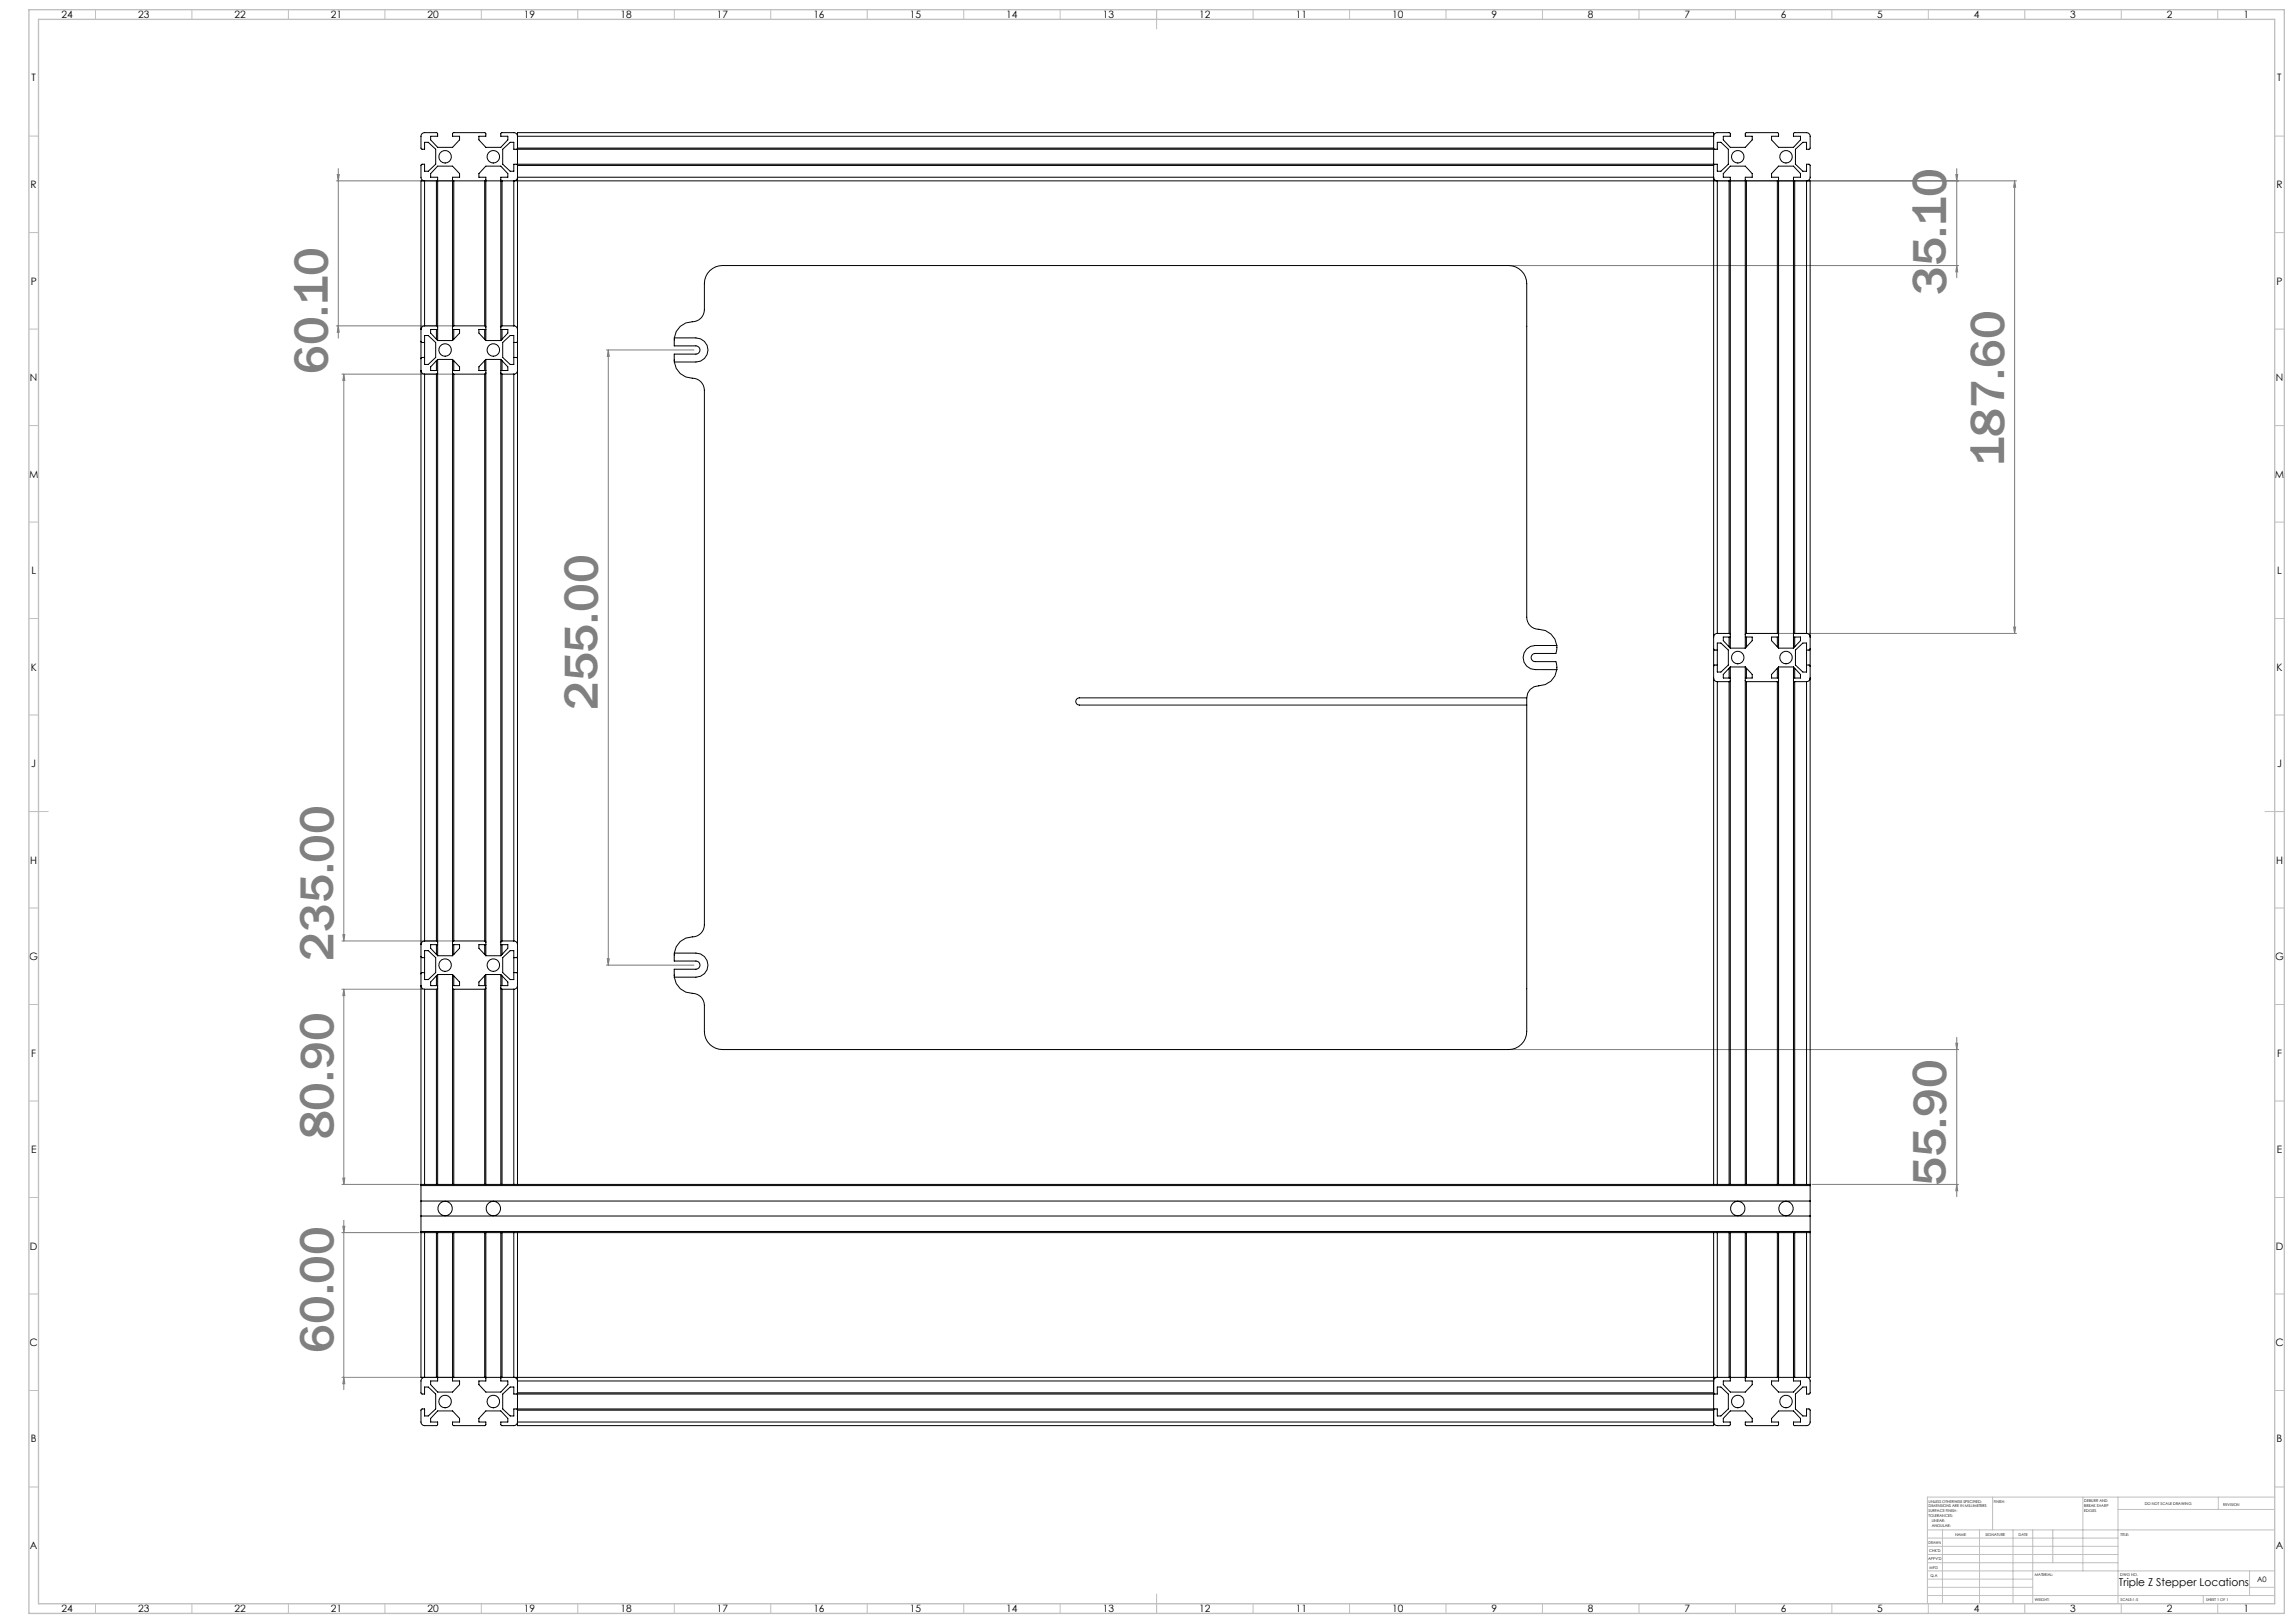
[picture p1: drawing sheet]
<svg xmlns="http://www.w3.org/2000/svg" width="1189mm" height="841mm" viewBox="0 0 1189 841" stroke-linecap="round" stroke-linejoin="round" font-family="sans-serif">
<defs><g id="words">
<g font-size="25.4" fill="#808080">
<text x="1009" y="153" transform="rotate(-90 1009 153)">35.10</text>
<text x="170" y="194" transform="rotate(-90 170 194)">60.10</text>
<text x="1039" y="241" transform="rotate(-90 1039 241)">187.60</text>
<text x="310" y="368" transform="rotate(-90 310 368)">255.00</text>
<text x="173" y="498" transform="rotate(-90 173 498)">235.00</text>
<text x="173" y="590" transform="rotate(-90 173 590)">80.90</text>
<text x="1009" y="615" transform="rotate(-90 1009 615)">55.90</text>
<text x="173" y="701" transform="rotate(-90 173 701)">60.00</text>
</g>
<text font-size="5.6" x="1098" y="822">Triple Z Stepper Locations</text>
<g font-size="5.3">
<text x="32" y="9">24</text>
<text x="72" y="9">23</text>
<text x="122" y="9">22</text>
<text x="172" y="9">21</text>
<text x="222" y="9">20</text>
<text x="272" y="9">19</text>
<text x="322" y="9">18</text>
<text x="372" y="9">17</text>
<text x="422" y="9">16</text>
<text x="472" y="9">15</text>
<text x="522" y="9">14</text>
<text x="572" y="9">13</text>
<text x="622" y="9">12</text>
<text x="672" y="9">11</text>
<text x="722" y="9">10</text>
<text x="773" y="9">9</text>
<text x="823" y="9">8</text>
<text x="873" y="9">7</text>
<text x="923" y="9">6</text>
<text x="973" y="9">5</text>
<text x="1023" y="9">4</text>
<text x="1073" y="9">3</text>
<text x="1123" y="9">2</text>
<text x="1163" y="9">1</text>
<text x="16" y="42">T</text>
<text x="1180" y="42">T</text>
<text x="16" y="97">R</text>
<text x="1180" y="97">R</text>
<text x="16" y="148">P</text>
<text x="1180" y="148">P</text>
<text x="16" y="198">N</text>
<text x="1180" y="198">N</text>
<text x="15" y="247">M</text>
<text x="1179" y="247">M</text>
<text x="16" y="298">L</text>
<text x="1180" y="298">L</text>
<text x="16" y="347">K</text>
<text x="1180" y="347">K</text>
<text x="16" y="398">J</text>
<text x="1180" y="398">J</text>
<text x="16" y="448">H</text>
<text x="1180" y="448">H</text>
<text x="15" y="497">G</text>
<text x="1179" y="497">G</text>
<text x="16" y="548">F</text>
<text x="1180" y="548">F</text>
<text x="16" y="597">E</text>
<text x="1180" y="597">E</text>
<text x="16" y="648">D</text>
<text x="1180" y="648">D</text>
<text x="15" y="698">C</text>
<text x="1179" y="698">C</text>
<text x="16" y="747">B</text>
<text x="1180" y="747">B</text>
<text x="16" y="803">A</text>
<text x="1180" y="803">A</text>
<text x="32" y="835">24</text>
<text x="72" y="835">23</text>
<text x="122" y="835">22</text>
<text x="172" y="835">21</text>
<text x="222" y="835">20</text>
<text x="272" y="835">19</text>
<text x="322" y="835">18</text>
<text x="372" y="835">17</text>
<text x="422" y="835">16</text>
<text x="472" y="835">15</text>
<text x="522" y="835">14</text>
<text x="572" y="835">13</text>
<text x="622" y="835">12</text>
<text x="672" y="835">11</text>
<text x="722" y="835">10</text>
<text x="773" y="835">9</text>
<text x="823" y="835">8</text>
<text x="873" y="835">7</text>
<text x="923" y="835">6</text>
<text x="973" y="835">5</text>
<text x="1023" y="835">4</text>
<text x="1073" y="835">3</text>
<text x="1123" y="835">2</text>
<text x="1163" y="835">1</text>
</g>
<text font-size="3.9" x="1170" y="820">A0</text>
<g font-size="2">
<text x="1000" y="779">UNLESS OTHERWISE SPECIFIED:</text>
<text x="1033" y="779">FINISH:</text>
<text x="1080" y="778">DEBURR AND</text>
<text x="1112" y="780">DO NOT SCALE DRAWING</text>
<text x="1000" y="781">DIMENSIONS ARE IN MILLIMETERS</text>
<text x="1000" y="784">SURFACE FINISH:</text>
<text x="1080" y="781">BREAK SHARP</text>
<text x="1080" y="783">EDGES</text>
<text x="1152" y="780">REVISION</text>
<text x="1000" y="786">TOLERANCES:</text>
<text x="1001" y="789">LINEAR:</text>
<text x="1001" y="791">ANGULAR:</text>
<text x="1013" y="796">NAME</text>
<text x="1029" y="796">SIGNATURE</text>
<text x="1046" y="796">DATE</text>
<text x="1099" y="796">TITLE:</text>
<text x="1000" y="800">DRAWN</text>
<text x="999" y="808">APPV'D</text>
<text x="1000" y="804">CHK'D</text>
<text x="1000" y="813">MFG</text>
<text x="1001" y="817">Q.A</text>
<text x="1055" y="817">MATERIAL:</text>
<text x="1099" y="817">DWG NO.</text>
<text x="1055" y="830">WEIGHT:</text>
<text x="1099" y="830">SCALE:1:5</text>
<text x="1143" y="830">SHEET 1 OF 1</text>
</g>
</g></defs>
<g fill="none" stroke="#808080" stroke-width=".52">
<path d="M174 94h60M175 90h1l-1 4zM175 87v88M889 94h156M1014 90h1l-1 4zM1014 87v57M1044 94l1 3h-1zM1044 94v234M783 138h232M1014 138l1 3h-1zM174 169h60M175 169l1 3h-1z"/>
<path d="M177 194h57M178 194l1 3h-1zM178 194v294M314 181h46M315 181l1 4h-1zM315 181v319M922 328h123M1044 325h1l-1 3zM177 488h57M178 484h1l-1 4zM315 497h1l-1 3zM177 513h42"/>
<path d="M178 513l1 3h-1zM178 513v101M314 500h46M1014 538v82M783 544h232M1014 541h1l-1 3zM177 614h40M178 610h1l-1 4zM939 614h76M1014 614l1 3h-1zM177 639h40M178 635h1l-1 4z"/>
<path d="M178 632v88M177 714h57M178 714l1 3h-1z"/>
</g>
<g fill="none" stroke="#c0c0c0" stroke-width=".52">
<path d="M49 5v5M99 5v5M149 5v5M199 5v5M249 5v5M299 5v5M349 5v5M399 5v5M449 5v5M499 5v5M549 5v5M599 5v10"/>
<path d="M649 5v5M699 5v5M749 5v5M799 5v5M849 5v5M899 5v5M949 5v5M999 5v5M1049 5v5M1099 5v5M1149 5v5M15 71h5"/>
<path d="M1179 71h5M15 121h5M1179 121h5M15 171h5M1179 171h5M15 221h5M1179 221h5M15 271h5M1179 271h5M15 321h5M1179 321h5M15 371h5"/>
<path d="M1179 371h5M15 421h10M1174 421h10M15 471h5M1179 471h5M15 521h5M1179 521h5M15 571h5M1179 571h5M15 621h5M1179 621h5M15 671h5"/>
<path d="M1179 671h5M15 721h5M1179 721h5M15 771h5M1033 776v17M1080 776v38M1098 776v55M1150 776v6M1179 771h5M1179 776h-180v55M999 793h180M999 797h99"/>
<path d="M1007 793v38M1026 793v38M1043 793v38M1054 793v38M1064 793v17M1098 782h81M999 810h99M999 806h99M999 801h99M999 818h55M999 814h180M1166 814v13"/>
<path d="M49 831v5M99 831v5M149 831v5M199 831v5M249 831v5M299 831v5M349 831v5M399 831v5M449 831v5M499 831v5M549 831v5M599 826v10"/>
<path d="M649 831v5M699 831v5M749 831v5M799 831v5M849 831v5M899 831v5M949 831v5M999 827h180M999 823h55M999 831v5M1049 831v5M1099 831v5"/>
<path d="M1142 827v4M1149 831v5M1166 823h13"/>
</g>
<path d="M15 5h1169v831h-1169zM20 10h1159v821h-1159z" fill="none" stroke="#c0c0c0" stroke-width=".7"/>
<g fill="#808080">
<path d="M178 714l1 3h-1zM178 635h1l-1 4zM178 610h1l-1 4zM178 513l1 3h-1z"/>
<path d="M1014 541h1l-1 3zM1014 614l1 3h-1z"/>
<path d="M175 90h1l-1 4zM175 169l1 3h-1zM178 194l1 3h-1zM178 484h1l-1 4zM1044 94l1 3h-1zM1044 325h1l-1 3zM1014 90h1l-1 4zM1014 138l1 3h-1zM315 181l1 4h-1zM315 497h1l-1 3z"/>
</g>
<g fill="none" stroke="#000" stroke-width=".52">
<path d="M268 77h.1M268 71v-2h620v2M268 71v-1l-1-1h-7v2h3v1l-3 4h-8l-4-4v-1h4l-1-2h-16v2h3v1l-3 4h-8l-4-4v-1h4v-2h-8l-1 1v7h2v-3h2l4 3v8l-4 4h-2v-4h-2v7l1 1 1 1M268 77h-2v-3h-2l-3 3v8l3 4h2v-4h2v1M268 71v6M268 77v8M268 77h620M268 71h620M888 77h.1M888 77h1h1v-3h2l4 3v8l-4 4h-2v-4h-1l-1 1M888 71l1-1 1-1h6l1 2h-4v1l4 4h8l3-4v-1h-3v-2h16l1 2h-4v1l4 4h8l3-4v-1h-3v-2h7l1 1v7h-2v-3h-2l-3 3v8l3 4h2v-4h2v7l-1 1-1 1M888 71v6"/>
<path d="M888 77v8M220 94h-2v520M220 94v75M220 94h6M226 94h1M226 94l1-1v-1h-4v-2l4-4h8l3 4v2h-3v1v1M226 94v75M227 94v82M227 94h8M235 94h.1M235 94v82M235 94h16"/>
<path d="M235 94v75M251 94h1M251 94l1-1v-1h-4v-2l4-4h8l3 4v2h-3v1v1M251 94v75M252 94v82M252 94h8M260 94h.1M260 94v82M260 94h6M260 94v75M266 94h2M266 94v75"/>
<path d="M268 92v2M268 85v1M268 92v1l-2 1M268 86v6M268 94v520M268 94h620M268 92h620M268 86h620M268 85h620M888 94h2M888 92v2M888 85v1"/>
<path d="M888 92l1 1 1 1M888 86v6M888 94v520M890 94v234M890 94h6M896 94h1M896 94l1-1v-1h-4v-2l4-4h8l3 4v2h-3v1v1M896 94v234M897 94v242M897 94h8M905 94h.1M905 94v242"/>
<path d="M905 94h16M905 94v234M921 94h1M921 94l1-1v-1h-4v-2l4-4h8l3 4v2h-3v1v1M921 94v234M922 94v242M922 94h8M930 94h.1M930 94v242M930 94h6M930 94v234M936 94h2v520"/>
<path d="M936 94v234M218 177h1h1M220 169h-1l-1 2M220 174h2l4 3v8l-4 4h-2zM220 169h6M226 169h1M226 171v5M227 171h-4v2l4 3M227 176h8M235 171h3v2l-3 3M235 169h.1M235 169h16"/>
<path d="M235 171v5M251 169h1M251 171v5M252 171h-4v2l4 3M252 176h8M260 171h3v2l-3 3M260 169h.1M260 169h6M260 171v5M261 177l3-3h2v15h-2l-3-4zM266 169h2v2M268 177h-2"/>
<path d="M349 175a10 10 0 0 1 11-8l3-2 2-3v-15a9 9 0 0 1 9-9h408a9 9 0 0 1 9 9v173a6 6 0 0 0 7 6 9 9 0 0 1 9 8M349 175h12a6 6 0 0 1 6 6 6 6 0 0 1-6 7h-12M349 175v4h12a2.1 2.1 0 0 1 2 2 2.1 2.1 0 0 1-2 2h-12v4M218 192l1 1 1 1M220 185h-2v1M220 194v294M220 194h6M226 187v5M226 194v294M227 193l-1 1M227 186v309M227 186l-4 4v2h4"/>
<path d="M227 186h8M235 193v1M235 186l3 4v2h-3M235 186v309M235 194h16M235 187v5M235 194v294M251 187v5M251 194v294M252 193l-1 1M252 186v309M252 186l-4 4v2h4"/>
<path d="M252 186h8M260 193v1M260 186l3 4v2h-3M260 186v309M260 194h6M260 187v5M260 194v294M266 185h2v1M266 194v294M268 192v1l-2 1M349 187h.1M349 187v1"/>
<path d="M349 188a11 11 0 0 0 12 8l3 3 1 3v277a6 6 0 0 1-6 6 9 9 0 0 0-10 9M807 334h-11a6 6 0 0 0-7 7 6 6 0 0 0 7 6h11M807 334l-1 5h-10a2.1 2.1 0 0 0-2 2 2.1 2.1 0 0 0 2 2h10l1 4M888 336l1 1h1M890 328l-1 1-1 1M890 333h2l4 4v8l-4 3h-2zM890 328h6M896 328l1 1M896 330v5M897 330h-4v2l4 4M897 336h8M905 330h3v2l-3 4"/>
<path d="M905 328v1M905 328h16M905 330v5M921 328l1 1M921 330v5M922 330h-4v2l4 4M922 336h8M930 330h3v2l-3 4M930 328v1M930 328h6M930 330v5M931 337l3-4h2v15h-2l-3-3z"/>
<path d="M936 328l2 1v1M938 336v1h-2M807 347a9 9 0 0 1-9 8 6 6 0 0 0-7 7M888 351l1 2h1M890 345h-1h-1M890 353v261M890 353h6M896 346v5M896 353v261M897 353h-1M897 346v268M897 346l-4 3v2h4"/>
<path d="M897 346h8M905 353h.1M905 346l3 3v2h-3M905 346v268M905 353h16M905 346v5M905 353v261M921 346v5M921 353v261M922 353h-1M922 346v268M922 346l-4 3v2h4"/>
<path d="M922 346h8M930 353h.1M930 346l3 3v2h-3M930 346v268M930 353h6M930 346v5M930 353v261M936 345h2M936 353v261M938 351v2h-2M791 362h-232a1.9 1.9 0 0 0-1 1 1.9 1.9 0 0 0 1 2h232M791 362v172a9 9 0 0 1-9 10h-408a9 9 0 0 1-9-10v-13a6 6 0 0 0-6-6 9 9 0 0 1-10-9"/>
<path d="M218 496h1h1M220 488h-1l-1 1M220 493h2l4 3v8l-4 4h-2zM220 488h6M226 488h1M226 489v6M227 489h-4v2l4 4M227 495h8M235 489h3v2l-3 4M235 488h.1M235 488h16M235 489v6"/>
<path d="M251 488h1M251 489v6M252 489h-4v2l4 4M252 495h8M260 489h3v2l-3 4M260 488h.1M260 488h6M260 489v6M261 496l3-3h2v15h-2l-3-4zM266 488h2v1M268 496h-2M349 494h12a6 6 0 0 1 6 6 6 6 0 0 1-6 6h-12"/>
<path d="M349 494v4h12a2.1 2.1 0 0 1 2 2 2.1 2.1 0 0 1-2 2h-12v4M218 511l1 1 1 1M220 504h-1l-1 1M220 513v101M220 513h6M226 506v5M226 513v101M227 512l-1 1M227 505v109M227 505l-4 4v2h4M227 505h8M235 512v1"/>
<path d="M235 505l3 4v2h-3M235 505v109M235 513h16M235 506v5M235 513v101M251 506v5M251 513v101M252 512l-1 1M252 505v109M252 505l-4 4v2h4M252 505h8M260 512v1"/>
<path d="M260 505l3 4v2h-3M260 505v109M260 513h6M260 506v5M260 513v101M266 504h2v1M266 513v101M268 511v1l-2 1M218 614h.1M218 614v24M218 614h720M938 614h.1"/>
<path d="M938 614v24M218 638v1M218 639v75h2M218 630h720M218 638h720M218 639h720M218 622h720M220 639v75M226 639v75M227 639v75M235 639v75M251 639v75"/>
<path d="M252 639v75M260 639v75M266 639v75M268 639v75M888 639v75M890 639v75M896 639v75M897 639v75M905 639v75M921 639v75M922 639v75M930 639v75"/>
<path d="M936 639v75M938 638v1M938 639v75h-2M220 714h-1l-1 1v7h2v-3h2l4 3v8l-4 4h-2v-4h-2v7l1 2h8v-2h-4v-2l4-4h8l3 4v2h-3v2h16l1-2h-4v-2l4-4h8l3 4v2h-3v2h7l1-1v-1M220 714h6M226 714h1v2h-4v1l4 4h8l3-4v-1h-3v-2M226 714h1M227 714h8M235 714h.1M235 714h16M251 714h1v2h-4v1l4 4h8l3-4v-1h-3v-2M251 714h1"/>
<path d="M252 714h8M260 714h.1M260 714h6M266 714h2M266 714h2v2M268 714v2M268 716v6M268 714h620M268 716h620M888 714h2M888 714v2M888 716v6"/>
<path d="M890 714h-1l-1 2M890 714h6M896 714h1v2h-4v1l4 4h8l3-4v-1h-3v-2M896 714h1M897 714h8M905 714h.1M905 714h16M921 714h1v2h-4v1l4 4h8l3-4v-1h-3v-2M921 714h1M922 714h8M930 714h.1M930 714h6"/>
<path d="M936 714h1l1 1v7h-2v-3h-2l-3 3v8l3 4h2v-4h2v7l-1 2h-7v-2h3v-2l-3-4h-8l-4 4v2h4l-1 2h-16v-2h3v-2l-3-4h-8l-4 4v2h4l-1 2h-6l-1-1-1-1M268 737v2h620v-2M268 722h.1M268 730v1M268 722h-2v-3h-2l-3 3v8l3 4h2v-4h2v1M268 722v8M268 731v6M268 737h620M268 731h620M268 722h620M268 730h620M888 722h.1"/>
<path d="M888 730v1M888 722h1h1v-3h2l4 3v8l-4 4h-2v-4h-2v1M888 722v8M888 731v6"/>
<circle cx="231" cy="81" r="3"/>
<circle cx="256" cy="81" r="3"/>
<circle cx="901" cy="81" r="3"/>
<circle cx="926" cy="81" r="3"/>
<circle cx="231" cy="181" r="3"/>
<circle cx="256" cy="181" r="3"/>
<circle cx="901" cy="341" r="3"/>
<circle cx="926" cy="341" r="3"/>
<circle cx="231" cy="500" r="3"/>
<circle cx="256" cy="500" r="3"/>
<circle cx="231" cy="626" r="4"/>
<circle cx="256" cy="626" r="4"/>
<circle cx="901" cy="626" r="4"/>
<circle cx="926" cy="626" r="4"/>
<circle cx="231" cy="726" r="3"/>
<circle cx="256" cy="726" r="3"/>
<circle cx="901" cy="726" r="3"/>
<circle cx="926" cy="726" r="3"/>
</g>
<use href="#words"/>
</svg>
